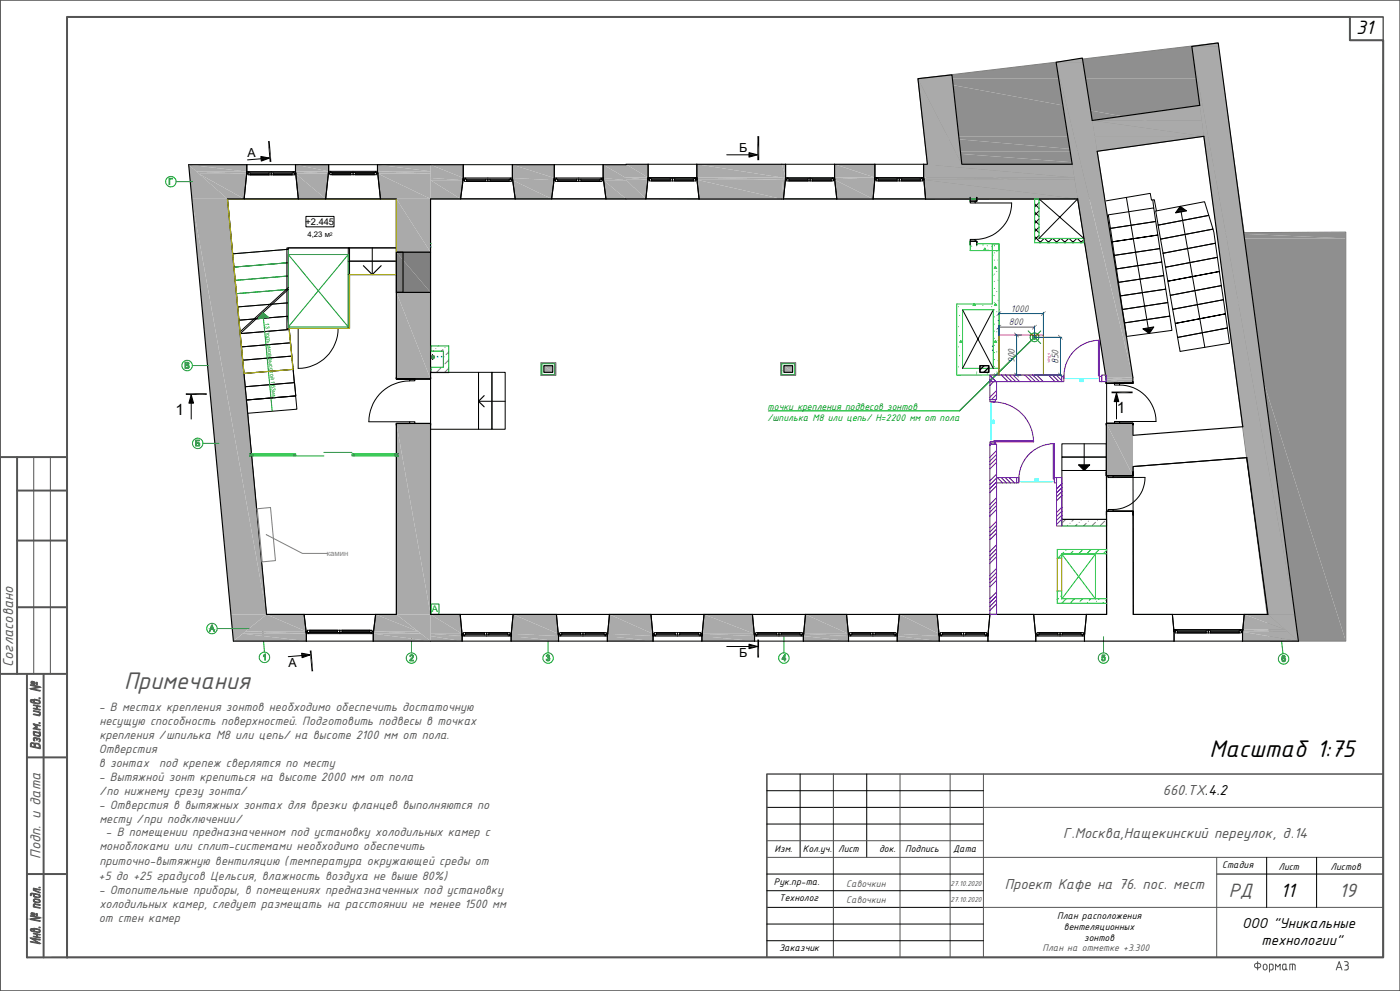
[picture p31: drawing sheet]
<svg xmlns="http://www.w3.org/2000/svg" width="420mm" height="297mm" viewBox="0 0 420 297" stroke-linecap="round" stroke-linejoin="round" font-family="sans-serif">
<defs><g id="words">
<text font-size="7.7" fill="#545454" x="37.3" y="206.5">Примечания</text>
<text font-size="7.7" x="362.9" y="226.8">Масштаб 1:75</text>
<g font-size="6.2">
<text x="406.9" y="10.1">31</text>
<text x="384.2" y="268.9">11</text>
</g>
<g font-size="6.2" fill="#545454">
<text x="368.6" y="268.9">РД</text>
<text x="401.7" y="268.9">19</text>
</g>
<g font-size="4.7">
<text x="52.7" y="124.3">1</text>
<text x="335" y="123.8">1</text>
<text x="372.7" y="278.3">ООО &quot;Уникальные</text>
<text x="378.5" y="283.3">технологии&quot;</text>
</g>
<g font-size="4.7" fill="#545454">
<text x="4" y="200" transform="rotate(-90 4 200)">Согласовано</text>
<text x="348.8" y="238.1">660.ТХ.4.2</text>
<text x="318.9" y="251.1">Г.Москва,Нащекинский переулок, д.14</text>
<text x="12.1" y="257.3" transform="rotate(-90 12.1 257.3)">Подп. и дата</text>
<text x="301.5" y="266.4">Проект Кафе на 76. пос. мест</text>
</g>
<g font-size="3.9" fill="#545454">
<text x="29.6" y="213.2">- В местах крепления зонтов необходимо обеспечить достаточную</text>
<text x="29.8" y="217.4">несущую способность поверхностей. Подготовить подвесы в точках</text>
<text x="29.8" y="221.6">крепления /шпилька M8 или цепь/ на высоте 2100 мм от пола.</text>
<text x="29.6" y="225.7">Отверстия</text>
<text x="29.7" y="229.9">в зонтах</text>
<text x="47.7" y="229.9">под крепеж сверлятся по месту</text>
<text x="29.6" y="234.1">- Вытяжной зонт крепиться на высоте 2000 мм от пола</text>
<text x="29.8" y="238.2">/по нижнему срезу зонта/</text>
<text x="29.6" y="242.4">- Отверстия в вытяжных зонтах для врезки фланцев выполняются по</text>
<text x="29.8" y="246.5">месту /при подключении/</text>
<text x="31.7" y="250.7">- В помещении предназначенном под установку холодильных камер с</text>
<text x="29.8" y="254.9">моноблоками или сплит-системами необходимо обеспечить</text>
<text x="29.6" y="263.7">+5 до +25 градусов Цельсия, влажность воздуха не выше 80%)</text>
<text x="29.8" y="259.3">приточно-вытяжную вентиляцию (температура окружающей среды от</text>
<text x="29.6" y="267.9">- Отопительные приборы, в помещениях предназначенных под установку</text>
<text x="29.8" y="272">холодильных камер, следует размещать на расстоянии не менее 1500 мм</text>
<text x="29.7" y="276.2">от стен камер</text>
</g>
<g font-size="3.7">
<text x="74.2" y="46.9">А</text>
<text x="221.8" y="45.5">Б</text>
<text x="221.8" y="196.9">Б</text>
<text x="86.6" y="199.9">А</text>
</g>
<g font-size="3.1" fill="#005cb8">
<text x="303.3" y="93.4">1000</text>
<text x="302.6" y="97.5">800</text>
<text x="304.4" y="108.9" transform="rotate(-90 304.4 108.9)">900</text>
<text x="317.6" y="109.1" transform="rotate(-90 317.6 109.1)">850</text>
</g>
<g font-size="3.1" fill="#009500">
<text x="230.3" y="122.8">точки крепления подвесов зонтов</text>
<text x="230.3" y="126.1">/шпилька М8 или цепь/ Н=2200 мм от пола</text>
</g>
<g font-size="3.1">
<text x="232.4" y="255.4">Изм.</text>
<text x="240.8" y="255.4">Кол.уч.</text>
<text x="251.5" y="255.4">Лист</text>
<text x="263.7" y="255.4">док.</text>
<text x="271.5" y="255.4">Подпись</text>
<text x="285.9" y="255.4">Дата</text>
<text x="366.6" y="260">Стадия</text>
<text x="383.5" y="260.8">Лист</text>
<text x="399.1" y="260.8">Листов</text>
<text x="232.2" y="265.1">Рук.пр-та.</text>
<text x="233.7" y="270.1">Технолог</text>
<text x="317.1" y="275.4">План расположения</text>
<text x="319.2" y="278.7">вентеляционных</text>
<text x="233.7" y="285.2">Заказчик</text>
<text x="325.3" y="282.1">зонтов</text>
</g>
<g font-size="3.1" fill="#545454">
<text x="253.9" y="265.7">Савочкин</text>
<text x="253.9" y="270.7">Савочкин</text>
<text x="312.7" y="284.9">План на отметке +3.300</text>
</g>
<text font-size="2.8" x="91.7" y="67.3">+2.445</text>
<text font-size="2.8" fill="#029e21" x="129.6" y="183.5">А</text>
<text font-size="2.3" x="92.2" y="71">4,23 м</text>
<text font-size="2.3" fill="#808080" x="98" y="166.7">камин</text>
<g font-size="2.3" fill="#545454">
<text x="285.2" y="265.5">27.10.2020</text>
<text x="285.2" y="270.5">27.10.2020</text>
</g>
<text font-size="1.7" fill="#029e21" x="79.6" y="96.8" transform="rotate(85 79.6 96.8)">13 подъемов высотой 163мм</text>
<text font-size="1.5" x="99" y="70.7">2</text>
<text font-size="1" fill="#f00" x="315.1" y="108.9" transform="rotate(-90 315.1 108.9)">VP10_9</text>
</g></defs>
<g fill="#8f8f8f">
<path d="M275.4 23.6l89.9-10.7 1.5 10.7z"/>
<path d="M275.4 23.6l93.8 17.3h-91.9z"/>
<path d="M275.4 23.6h91.4l2.4 17.3z"/>
<path d="M361.1 40.9l8.7 4.4h-8z"/>
<path d="M361.1 40.9h8.1l.6 4.4z"/>
<path d="M277.3 40.9l51.8 4.4h-51.3z"/>
<path d="M277.3 40.9h83.8l-32 4.4z"/>
<path d="M277.8 45.3l51.9 3.9h-51.5z"/>
<path d="M277.8 45.3h51.3l.6 3.9z"/>
</g>
<path d="M277.7 59.6h45.6" fill="none" stroke="#8f8f8f" stroke-width=".3"/>
<g fill="#8f8f8f">
<path d="M278.2 49.2l53.2 10.4h-53.7z"/>
<path d="M278.2 49.2h51.5l1.7 10.4z"/>
</g>
<path d="M323.3 59.6h8.1M373.2 69.6h30.5" fill="none" stroke="#8f8f8f" stroke-width=".3"/>
<g fill="#8f8f8f">
<path d="M361.8 45.3l11.4 24.3h-8.1z"/>
<path d="M361.8 45.3h8l3.4 24.3z"/>
</g>
<path d="M365.1 69.6h8.1" fill="none" stroke="#8f8f8f" stroke-width=".3"/>
<g fill="#8f8f8f">
<path d="M365.2 69.7l38.5 1.8h-38.3z"/>
<path d="M365.2 69.7h38.5v1.8z"/>
<path d="M365.4 71.5l38.3 120.7h-22.5z"/>
<path d="M365.4 71.5h38.3v120.7z"/>
</g>
<path d="M275.4 23.6l89.9-10.7 7.9 56.8 30.5-.1v122.6h-22.5l-15.8-120.7-4.3-30.6-32 4.4 2.3 14.3h-53.7l.5-10.4z" fill="none" stroke="#808080" stroke-width=".3"/>
<path d="M68.2 59.6h50.7v14.7h-32.4v.4l-16.7 1.4zM129.2 59.6h194.1l8.7 53.4v71.1h-202.8zM104.5 74.3h14.4v4h-14.4zM104.5 78.3h14.4v4h-14.4zM71.3 92l15.2-1.2v4l-14.8 1.2zM71.7 96l14.6-1.2 .4 4-14.6 1.2 .3 4 14.8-1.3 .3 4-14.7 1.2 .4 4 14.7-1.2-.4-4-14.7 1.2-.4-3.9 14.8-1.3-.4-3.9-14.7 1.2zM86.7 98.4h17.8v-16.1h14.4v31.3h10.3v13.3h-10.3v57.2h-39l-6-64.2 14.8-1.2zM73.2 111.9l.4 4 14.7-1.2 .4 4-14.8 1.2-.3-4 14.7-1.2-.4-4zM73.9 119.9l14.8-1.2 .4 3.9-14.8 1.3zM339.9 139.8l34.1-2.6 6.4 46.9h-40.4z" fill="none" stroke="#000" stroke-width=".3"/>
<path d="M69.8 76.1l16.7-1.4v4l-16.3 1.4 16.3-1.4v4l-15.9 1.3zM70.6 84l15.9-1.3v4l-15.5 1.3 15.5-1.3v4.1l-15.2 1.2z" fill="none" stroke="#029e21" stroke-width=".3"/>
<g fill="#aaa">
<path d="M118.9 59.6l10.3 16h-10.3z"/>
<path d="M118.9 59.6h10.3v16z"/>
<path d="M118.9 87.6l10.3 26h-10.3z"/>
<path d="M118.9 87.6h10.3v26z"/>
<path d="M118.9 184.1h10.3v8.1z"/>
<path d="M118.9 126.9l10.3 57.2h-10.3z"/>
<path d="M118.9 126.9h10.3v57.2z"/>
</g>
<path d="M118.9 59.6v16M129.2 59.6v16M118.9 87.6v26h4h-4v-.5M129.2 87.6v26M129.2 113.1v.5h-6.3M118.9 127.4v-.5h4h-4v57.2M122.9 126.9h6.3v.5M129.2 126.9v57.2" fill="none" stroke="#000" stroke-width=".34"/>
<path d="M118.9 75.6h10.3M118.9 87.6h10.3M118.9 113.6h5.6zM118.9 113.6v-.5v.5h4M122.9 113.6h1.6v.5h-1.6zM122.9 114.2a12.2 12.2 0 0 0-12.2 12.2h12.2M124.5 113.6h4.7v-.5v.5zM118.9 126.9h5.6zM118.9 126.9v.5v-.5h4M122.9 126.4h1.6v.5h-1.6zM124.5 126.9h4.7v.5v-.5z" fill="none" stroke="#000" stroke-width=".3"/>
<g fill="#aaa">
<path d="M316.8 18.7l7.9-1.3 .2 1.3z"/>
<path d="M331.8 113.1h8.1l-8 .6z"/>
<path d="M316.8 18.7l23.1 94.4h-8.1z"/>
<path d="M316.8 18.7h8.1l15 94.4z"/>
</g>
<path d="M327.7 36.1l-3-18.7-7.9 1.3 4.8 30.5M323.3 59.6l8.6 54.1M329.1 45.3l10.8 67.8" fill="none" stroke="#000" stroke-width=".34"/>
<g fill="#aaa">
<path d="M56.6 49.4l11.6 10.2h-10.7z"/>
<path d="M69.3 184.1h10.7l-10 8.1z"/>
<path d="M57.5 59.6l22.5 124.5h-10.7z"/>
<path d="M57.5 59.6h10.7l11.8 124.5z"/>
</g>
<path d="M56.6 49.4l13.4 142.8M68.2 59.6l11.8 124.5" fill="none" stroke="#000" stroke-width=".34"/>
<path d="M319.7 155.7l-.9 .8M320.3 157.4l-.1 .2M321 156.8h.1M322.2 155.7l-.6 .5M323.1 157.1l-.5 .5M323.7 156.5h.1M324.6 155.7l-.3 .2M325.8 156.8l-.8 .8M326.5 156.2h.1M328.6 156.5l-1.1 1.1M329.2 155.9h.1M331.4 156.2l-1.5 1.4" fill="none" stroke="#808080" stroke-width=".3"/>
<path d="M318.6 155.7h13.4v1.9h-13.4z" fill="none" stroke="#029e21" stroke-width=".3"/>
<g fill="#aaa">
<path d="M357.5 13.9l8-1 .1 1z"/>
<path d="M380.4 184.1h8.1l1 8.1z"/>
<path d="M357.5 13.9l31 170.2h-8.1z"/>
<path d="M357.5 13.9h8.1l22.9 170.2z"/>
</g>
<path d="M359.9 31.6l-2.4-17.7 8-1 24 179.3M361.1 40.9l11.7 87M374.1 137.2l6.3 46.9" fill="none" stroke="#000" stroke-width=".34"/>
<g fill="#aaa">
<path d="M327.7 36.1l32.2-4.5 .6 4.5z"/>
<path d="M328.4 40.9h32.7l-32 4.4z"/>
<path d="M327.7 36.1l33.4 4.8h-32.7z"/>
<path d="M327.7 36.1h32.8l.6 4.8z"/>
</g>
<path d="M359.9 31.6l-32.2 4.5M361.1 40.9l-32 4.4M372.8 127.9l-32.9 2.6M374.1 137.2l-34.2 2.6" fill="none" stroke="#000" stroke-width=".34"/>
<g fill="#aaa">
<path d="M163.2 109.6l2.6 2h-2.6z"/>
<path d="M163.2 109.6h2.6v2z"/>
</g>
<path d="M163.2 109.6h2.6v2h-2.6zM74.9 136h.5v.7h-.5M119.4 136h-.5v.7h.5" fill="none" stroke="#000" stroke-width=".34"/>
<g fill="none" stroke="#808080" stroke-width=".3">
<path d="M129.5 110.6l-.2 .2M130.1 105.1l-.2 .1M130.7 104.5h.1M131.5 103.7l-.1 .1M132.2 110.3l-1.3 1.4M132.9 104.8l-.5 .4M133.2 106.9h.1M133.5 104.1h.1M134.6 105.5l-.8 .8M134.6 110.4l-1.3 1.3M134.6 107.9l-1.1 1.2M164.6 112.2l-.2 .3"/>
<path d="M165.7 108.8h.1M166.7 110.2l-.3 .2M234.3 108.8h.1M234.5 110.9l-.2 .3M235.5 112.4v.1M238.2 112.2l-.3 .3M238.5 109.3l-.1 .2"/>
</g>
<g fill="none" stroke="#029e21" stroke-width=".3">
<path d="M129.3 103.7h5.3v8h-5.3v-1.6h3.7v-4.9h-3.7zM162.3 108.8h4.4v3.7h-4.4zM162.6 109h3.8v3.2h-3.8zM234.3 108.8h4.4v3.7h-4.4zM234.5 109h3.9v3.2h-3.9zM74.9 136h.5zM75.4 136h.5v.7h-.5zM75.4 136v.7h-.5h.5zM75.9 136h12.3v.7h-12.3zM88.2 136h.5v.7h-.5zM88.7 136.7h8.5M97.2 135.6h8.4"/>
<path d="M105.6 136h.5v.7h-.5zM106.1 136h12.3v.7h-12.3zM118.4 136h.5v.7h-.5zM118.9 136v.7h.5h-.5zM118.9 136h.5z"/>
</g>
<path d="M275.4 23.6l10.2-1.2 .1 1.2z" fill="#aaa"/>
<path d="M278.2 49.2h10.3" fill="none" stroke="#aaa" stroke-width=".3"/>
<g fill="#aaa">
<path d="M275.4 23.6l13.1 25.6h-10.3z"/>
<path d="M275.4 23.6h10.3l2.8 25.6z"/>
</g>
<path d="M278.2 49.2l-2.8-25.6 10.2-1.2 2.9 26.8M109 79.6l2.7 2.7 2.6-2.7M354 61.8l1.9 1.4-3.2 .6zM342.9 98.6l3.2-.6-1.3 1.9zM145.2 118.6l-1.6 1.7 1.6 1.6M323.6 139.3h3.3l-1.7 1.7z" fill="none" stroke="#000" stroke-width=".34"/>
<path d="M86.5 76.3l18 21.7M104.5 76.3l-18 21.7v-21.7h18v21.7h-18M78.9 93.7l1.8 1.5-3.3 .3zM79 95.4l2.7 27.9" fill="none" stroke="#029e21" stroke-width=".3"/>
<path d="M337.9 59.2l6.6 39.1M111.7 74.3v8M354.3 63.5l7.1 40.6M86.5 86.7l-14.4 13.3M86.5 86.2l-14.4 13.2M89.5 98.4v12M143.6 120.3h8M325.2 133v6.3" fill="none" stroke="#000" stroke-width=".3"/>
<path d="M353.1 63.2h2.8l-3.2 .6zM354 61.8l1.9 1.4h-2.8zM342.9 98.6h2.8l-.9 1.3zM342.9 98.6l3.2-.6-.4 .6zM323.6 139.3h3.3l-1.7 1.7z" fill="#000"/>
<path d="M162.3 108.8h4.4v3.7h-4.4zM234.3 108.8h4.4v3.7h-4.4z" fill="none" stroke="#808080" stroke-width=".3"/>
<path d="M78.9 93.7l1.8 1.5h-3.1z" fill="#029e21"/>
<path d="M77.4 95.4h3.3" fill="none" stroke="#029e21" stroke-width=".34"/>
<g fill="none" stroke="#029e21" stroke-width=".3">
<path d="M52.8 54.4h4.9M57.7 109.6h4.8M60.9 132.9h4.8M76 136.4h12.2M106.1 136.4h12.2M65.2 188.4h16M78.7 188l.6 7.4M123.4 190.8v4.9M129.3 181h2.4v3.1h-2.4zM164.4 190.8v4.9M235.2 190.8v4.9M331 190.8v4.9"/>
<path d="M384.3 191.1l.6 4.8"/>
<circle cx="51.3" cy="54.4" r="1.56"/>
<circle cx="56.1" cy="109.6" r="1.56"/>
<circle cx="59.3" cy="132.9" r="1.56"/>
<circle cx="63.6" cy="188.4" r="1.56"/>
<circle cx="79.3" cy="197" r="1.56"/>
<circle cx="123.5" cy="197.2" r="1.56"/>
<circle cx="164.4" cy="197.2" r="1.56"/>
<circle cx="235.2" cy="197.2" r="1.56"/>
<circle cx="331.1" cy="197.2" r="1.56"/>
<circle cx="385.1" cy="197.5" r="1.56"/>
</g>
<g fill="none" stroke="#000" stroke-width=".3">
<path d="M345.8 59.9l.3 2.4M86.1 74.3h18.8v24.1h-18.8zM91.8 64.9h8.4v3.1h-8.4zM331.8 60.2l13.3-2.2 .3 2 .9-.1 .6 3.3M332.5 64.4l13.6-2.1 .6 4.1-13.6 2.1zM333.1 68.5l13.6-2.1 .6 4-13.6 2.1 13.6-2.1 .6 4.1-13.6 2zM334.3 76.5l13.6-2 .6 4-13.6 2.1zM346.7 63.2l.7 4.3 15.2-2.9 1.3 4.1-15.8 3 .8 4.2 15.7-3 .6 4.2-15.6 3-.7-4.2 15.7-3-.4-3.3-.3-.9-15.8 3-.7-4.2 15.2-2.9-1.2-4.1zM101.4 98.4a12 12 0 0 1-11.9 12M334.9 80.6l13.6-2.1 .6 4.1-13.6 2zM335.5 84.6l.6 4.1 13.6-2 .7 4-13.7 2.1 .7 4 13.5-2.1 .7 4.3-13.7 1.8-.5-4 13.5-2.1-.5-4-13.7 2.1-.6-4.1 13.6-2-.6-4.1zM349.6 80.1l15.6-3 .6 4.3-15.4 2.9 15.4-2.9 .6 4.2-15.3 2.9 .7 4.2 15.2-2.9-.6-4.2-15.3 2.9z"/>
<path d="M351.8 92.7l15.2-2.9 .6 4.3-15 2.8 15-2.8 .6 4.2-14.9 2.8zM129.2 111.6h14.4v17.1h-14.4zM143.6 111.6h4v17.1h-4zM147.6 111.6h4v17.1h-4zM353.3 101.1l14.9-2.8 .7 4.6-14.9 2.4z"/>
</g>
<path d="M131.2 106.8l.2 .3zM132.5 106.8l.1 .3z" fill="none" stroke="#00b8b8" stroke-width=".3"/>
<g fill="#029e21" stroke="#029e21" stroke-width=".3">
<path d="M330.5 197.6l.9 .4-.6 .1z" fill-rule="evenodd"/>
<path d="M331 197.1h.5l-.1 .8h-.4l.3-.3v-.4z" fill-rule="evenodd"/>
<path d="M330.8 197h.6z" fill-rule="evenodd"/>
<path d="M330.7 196.3h.8v.2h-.7v.5h.6l-.9 .2z" fill-rule="evenodd"/>
<path d="M123.5 196.4h.4l.1 .5-.8 1h.8v.2h-1.1l.8-1a.35 .35 0 0 0 .1-.4 .35 .35 0 0 0-.3-.3z" fill-rule="evenodd"/>
<path d="M123.1 196.4l.3-.1 .5 .1-.6 .1-.2 .3h-.1z" fill-rule="evenodd"/>
<path d="M79 196.5l.5-.1-.5 .3z" fill-rule="evenodd"/>
<path d="M79.5 196l.1 1.8h-.1v-1.4h-.3z" fill-rule="evenodd"/>
<path d="M385.1 197.3l.5 .2-.2 .7h-.3l.3-.4z" fill-rule="evenodd"/>
<path d="M384.8 197.3l.4-.2 .2 .2z" fill-rule="evenodd"/>
<path d="M384.7 196.7h.4l-.2 .1-.2 .6h.2l-.1 .6 .6 .2-.2 .1-.6-.3z" fill-rule="evenodd"/>
<path d="M384.8 196.6l.5-.1 .3 .4-.9-.2z" fill-rule="evenodd"/>
<path d="M63.5 187.4h.2l-.4 1 .6 .2h-.7l-.2 .6h-.2z" fill-rule="evenodd"/>
<path d="M63.7 187.4l.6 1.8h-.2l-.2-.6-.6-.2h.5l-.3-.8z" fill-rule="evenodd"/>
<path d="M50.7 53.4h1.1v.2h-.9v1.6h-.2z" fill-rule="evenodd"/>
<path d="M59.2 132.9l.6-.1 .1 .6-1 .1 .8-.2-.1-.4z" fill-rule="evenodd"/>
<path d="M58.7 131.9h1.1v.2h-.9v.6l.9 .1-.9 .1v.6h.9l-.1 .1-1 .1z" fill-rule="evenodd"/>
<path d="M56.1 109.6h.6l-.1 .6h-.9l.8-.1v-.4z" fill-rule="evenodd"/>
<path d="M56 108.8h.6l-.1 .6-.8-.1h.7v-.4z" fill-rule="evenodd"/>
<path d="M55.5 108.6h.8l.3 .2h-.9v.5l.9 .2-.9 .1v.6l.9 .1-1.1 .1z" fill-rule="evenodd"/>
<path d="M163.9 197.6l.5 .3h-.4z" fill-rule="evenodd"/>
<path d="M164.4 197.2h.4l.1 .5-.7 .4-.2-.2 .7-.2v-.4z" fill-rule="evenodd"/>
<path d="M164.3 197l.5 .2h-.5z" fill-rule="evenodd"/>
<path d="M164 196.4h.4l-.3 .4-.2-.1z" fill-rule="evenodd"/>
<path d="M164.1 196.3l.7 .1v.6h-.4a.3 .3 0 0 0 .3-.3 .3 .3 0 0 0-.3-.3z" fill-rule="evenodd"/>
<path d="M235.3 196.3h.2l-.7 1.1h.9l-.2 .7h-.2v-.5h-.7z" fill-rule="evenodd"/>
<path d="M235.5 196.3v1.1h-.7h.5z" fill-rule="evenodd"/>
</g>
<g fill="#aaa">
<path d="M235.2 109.6l2.6 2h-2.6z"/>
<path d="M235.2 109.6h2.6v2z"/>
</g>
<path d="M235.2 109.6h2.6v2h-2.6z" fill="none" stroke="#000" stroke-width=".34"/>
<g fill="#808080">
<path d="M118.9 75.6l10.3 12h-10.3z"/>
<path d="M118.9 75.6h10.3v12z"/>
</g>
<path d="M118.9 75.6h10.3v12h-10.3z" fill="none" stroke="#000" stroke-width=".34"/>
<g fill="#014f10">
<path d="M129.7 106.4h.3z"/>
<path d="M129.6 106.4h.4z"/>
<path d="M129.5 106.5h.7z"/>
<path d="M129.6 106.4l.6 .1z"/>
<path d="M129.4 106.5h.9z"/>
<path d="M129.5 106.5h.8z"/>
<path d="M129.3 106.6h1z"/>
<path d="M129.4 106.5l.9 .1z"/>
<path d="M129.3 106.6l1.1 .1h-1.2z"/>
<path d="M129.3 106.6l1.1 .1z"/>
<path d="M129.2 106.7l1.3 .1z"/>
<path d="M129.2 106.8l1.3 .1z"/>
<path d="M129.2 106.9l1.3 .2z"/>
<path d="M129.2 107.1l1.3 .1z"/>
<path d="M129.2 107.1h1.3z"/>
<path d="M129.2 107.2l1.3 .1z"/>
<path d="M129.2 107.3l1.2 .1z"/>
<path d="M129.2 107.3h1.3z"/>
<path d="M129.3 107.4l1 .1z"/>
<path d="M129.3 107.4h1.1z"/>
<path d="M129.4 107.5l.8 .1z"/>
<path d="M129.4 107.5h.9z"/>
<path d="M129.5 107.6l.6 .1z"/>
<path d="M129.5 107.6h.7z"/>
<path d="M129.7 107.7h.3z"/>
<path d="M129.6 107.7h.4z"/>
<path d="M129.6 107.7h.5z"/>
</g>
<path d="M68.2 59.6h50.7v22.7h-14v16.1h-18.2l1.2 12.3-14.7 1.2z" fill="none" stroke="#b8b800" stroke-width=".34"/>
<g fill="#000">
<path d="M80.4 42.3l1 6.2h-.5zM80.4 42.3h.5l.5 6.2zM80.4 42.3l.5-.1zM80.9 48.5h.5zM227.2 40.8l.6 7.2h-.6zM227.2 40.8h.6v7.2zM55.8 117.9l6.2 .5h-6.2zM55.8 117.9h6.2v.5zM333.5 117.3l6.3 .6h-6.3zM333.5 117.3h6.3v.6zM92.9 195l1 6.2h-.4zM92.9 195h.5l.5 6.2z"/>
<path d="M92.9 195l.5-.1zM227.2 191.7l.5 5.4h-.5zM227.2 191.7h.5v5.4zM93.5 201.2h.4z"/>
</g>
<path d="M318.6 137h13.3v4h-13.3zM318.6 133h13.3v4h-13.3zM318.6 141h13.3v14.7h-13.3z" fill="none" stroke="#000" stroke-width=".3"/>
<g fill="#aaa">
<path d="M73.7 189.2l6.3-5.1 11.8 5.1z"/>
<path d="M80 184.1h11.2l.6 5.1z"/>
<path d="M72.9 189.9l.8-.7 18.2 .7z"/>
<path d="M73.7 189.2h18.1l.1 .7z"/>
<path d="M70 192.2l2.9-2.3 19 2.3z"/>
<path d="M72.9 189.9h19v2.3z"/>
<path d="M112.7 184.1l12.7 5.1h-13.3z"/>
<path d="M112.7 184.1h6.2l6.5 5.1z"/>
<path d="M112.1 189.2l14.2 .7h-14.3z"/>
<path d="M112.1 189.2h13.3l.9 .7z"/>
<path d="M112 189.9l17.2 2.3h-17.2z"/>
<path d="M112 189.9h14.3l2.9 2.3z"/>
</g>
<path d="M80 184.1h11.2l.7 5.8v2.3h-21.9M118.9 184.1h-6.2l-.7 5.8v2.3h17.2" fill="none" stroke="#000" stroke-width=".34"/>
<g fill="none" stroke="#000" stroke-width=".3">
<path d="M91.9 189.2h.3v.4h.4v.3h-.7M91.9 189.2l-.7-5.1h21.5l-.6 5.1h-.5v.4h-.3v.3h.7M91.9 189.9l-.1-.7 .1 3h20.1l.1-3-.1 .7M91.9 189.2v.7M92.2 188.9h9.1h-8.4v.7h-.7zM92.6 189.9h18.7M92.9 189.2h8.4M92.9 189.6h8.4M101.3 188.9h.6v.7h-.6zM101.9 188.9h9.1h-8.4v.7h-.7zM102.6 189.2h8.4M102.6 189.6h8.4"/>
<path d="M111 188.9h.6v.7h-.6zM112 189.2v.7"/>
</g>
<g fill="#aaa">
<path d="M56.6 49.4l17.4 2h-15.1z"/>
<path d="M56.6 49.4h17.4v2z"/>
<path d="M58.9 51.4l15.1 .7h-14.3z"/>
<path d="M58.9 51.4h15.1v.7z"/>
<path d="M59.7 52.1l13.5 7.5h-5z"/>
<path d="M59.7 52.1h14.3l-.8 7.5z"/>
</g>
<path d="M88.6 49.4h10" fill="none" stroke="#aaa" stroke-width=".3"/>
<g fill="#aaa">
<path d="M88.6 49.4l10 2h-10z"/>
<path d="M88.6 49.4h10v2z"/>
</g>
<path d="M88.6 51.4h10" fill="none" stroke="#aaa" stroke-width=".3"/>
<g fill="#aaa">
<path d="M88.6 51.4l9.9 .6h-9.8z"/>
<path d="M88.6 51.4h10l-.1 .6z"/>
</g>
<path d="M88.7 52.1h9.8" fill="none" stroke="#aaa" stroke-width=".3"/>
<g fill="#aaa">
<path d="M88.7 52.1l9 7.5h-8.2z"/>
<path d="M88.7 52.1h9.8l-.8 7.5z"/>
</g>
<path d="M113.2 49.4h16" fill="none" stroke="#aaa" stroke-width=".3"/>
<g fill="#aaa">
<path d="M113.2 49.4l16 2h-16z"/>
<path d="M113.2 49.4h16v2z"/>
<path d="M113.2 51.4l16 .6h-15.9z"/>
<path d="M113.2 51.4h16v.6z"/>
<path d="M113.3 52l15.9 7.6h-15.1z"/>
<path d="M113.3 52h15.9v7.6z"/>
</g>
<path d="M56.6 49.4h17.4v2.7l-.8 7.5h-5M88.6 49.4h10v2l-.9 8.2h-8.2l-.9-8.2zM129.2 49.4h-16v2l.9 8.2h4.8" fill="none" stroke="#000" stroke-width=".34"/>
<g fill="none" stroke="#000" stroke-width=".3">
<path d="M74 52.1l-.8 7.5h16.3l-.9-7.5M74 51.4h.7v.4h-.3v.3h-.4M74 51.4v.7v-2.7h14.6l.1 2.7-.1-.7M74 51.4v.7M74.4 51.8h.7v.6h-.7zM74.7 51.4h13.3M75.1 52.4h5.6v-.6h.7v.6zM75.1 52.1h5.6M75.1 51.8h5.6M81.4 51.8h.6v.6h-.6zM82 52.4h5.6v-.6h.7v.6zM82 52.1h5.6"/>
<path d="M82 51.8h5.6M88.6 51.4h-.6v.4h.3v.3h.3M88.6 51.4v.7M98.6 51.4h.7v.3h-.4v.3h-.4l-.8 7.6h16.4l-.9-7.6M98.6 51.4l-.1 .6 .1-2.6h14.6l.1 2.6-.1-.6M98.6 51.4v.6M98.9 51.7h.7v.7h-.7zM99.3 51.4h13.3M99.6 52.4h5.6v-.7h.7v.7zM99.6 52h5.6M99.6 51.7h5.6M105.9 51.7h.7v.7h-.7z"/>
<path d="M106.6 52.4h5.7v-.7h.6v.7zM106.6 52h5.7M106.6 51.7h5.7M113.2 51.4h-.6l.3 .6h.3M113.2 51.4v.6"/>
</g>
<g fill="#aaa">
<path d="M129.2 49.4l9.8 3.9h-9.8z"/>
<path d="M129.2 49.4h9.8v3.9z"/>
<path d="M129.2 53.3l9.7 .7h-9.7z"/>
<path d="M129.2 53.3h9.8l-.1 .7z"/>
<path d="M129.2 54l9 5.6h-9z"/>
<path d="M129.2 54h9.7l-.7 5.6z"/>
<path d="M153.7 49.4l12.6 3.9h-12.6z"/>
<path d="M153.7 49.4h12.6v3.9z"/>
<path d="M153.7 53.3l12.5 .7h-12.4z"/>
<path d="M153.7 53.3h12.6l-.1 .7z"/>
</g>
<path d="M153.8 54h12.4" fill="none" stroke="#aaa" stroke-width=".3"/>
<g fill="#aaa">
<path d="M153.8 54l11.7 5.6h-10.9z"/>
<path d="M153.8 54h12.4l-.7 5.6z"/>
<path d="M180.9 49.4l6.9 3.9h-6.9z"/>
<path d="M180.9 49.4h6.9v3.9z"/>
<path d="M180.9 53.3l6.9 .7h-6.7z"/>
<path d="M180.9 53.3h6.9v.7z"/>
<path d="M181.1 54l6.7 5.6h-6z"/>
<path d="M181.1 54h6.7v5.6z"/>
</g>
<path d="M129.2 49.4h9.8v3.9l-.8 6.3h-9M153.7 49.4h12.6v3.9l-.8 6.3h-10.9l-.9-6.3zM187.8 49.4h-6.9v3.9l.9 6.3h6" fill="none" stroke="#000" stroke-width=".34"/>
<g fill="none" stroke="#000" stroke-width=".3">
<path d="M139 53.3h.7v.4h-.4v.3h-.4l-.7 5.6h16.4l-.9-5.6M139 53.3l-.1 .7 .1-4.6h14.7l.1 4.6-.1-.7M139 53.3v.7M139.3 53.7h.7v.7h-.7zM139.7 53.3h13.4M140 54.4h5.7v-.7h.6v.7zM140 54h5.7M140 53.7h5.7M146.3 53.7h.7v.7h-.7zM147 54.4h5.7v-.7h.7v.7zM147 54h5.7M147 53.7h5.7"/>
<path d="M153.7 53.3h-.6l.3 .7h.3M153.7 53.3v.7M166.3 53.3h.7v.4h-.4v.3h-.3M166.3 53.3l-.1 .7 .1-4.6h14.6l.2 4.6-.2-.7M166.3 53.3v.7M166.6 53.7h.7v.7h5.7h-6.4zM167 53.3h13.3M167.3 54h5.7M167.3 53.7h5.7M173 53.7h.6v.7h-.6zM173.6 53.7h.7v.7h5.7h-6.4zM174.3 54h5.7"/>
<path d="M174.3 53.7h5.7M180 53.7h.6v.7h-.6zM180.9 53.3h-.6v.4h.3v.3h.5l.7 5.6h-16.3l.8-5.6M180.9 53.3v.7"/>
</g>
<g fill="#aaa">
<path d="M129.2 184.1l9.4 5.8h-9.4z"/>
<path d="M129.2 184.1h8.8l.6 5.8z"/>
<path d="M129.2 189.9l9.4 .7h-9.4z"/>
<path d="M129.2 189.9h9.4v.7z"/>
<path d="M129.2 190.6l9.4 1.6h-9.4z"/>
<path d="M129.2 190.6h9.4v1.6z"/>
<path d="M153.9 184.1l13.6 5.8h-14.1z"/>
<path d="M153.9 184.1h13l.6 5.8z"/>
</g>
<path d="M153.4 189.9h14.1" fill="none" stroke="#aaa" stroke-width=".3"/>
<g fill="#aaa">
<path d="M153.4 189.9l14.2 .7h-14.3z"/>
<path d="M153.4 189.9h14.1l.1 .7z"/>
</g>
<path d="M153.3 190.6h14.3" fill="none" stroke="#aaa" stroke-width=".3"/>
<g fill="#aaa">
<path d="M153.3 190.6l14.3 1.6h-14.3z"/>
<path d="M153.3 190.6h14.3v1.6z"/>
</g>
<path d="M182.8 184.1h12.5" fill="none" stroke="#aaa" stroke-width=".3"/>
<g fill="#aaa">
<path d="M182.8 184.1l13 5.8h-13.5z"/>
<path d="M182.8 184.1h12.5l.5 5.8z"/>
</g>
<path d="M182.3 189.9h13.5" fill="none" stroke="#aaa" stroke-width=".3"/>
<g fill="#aaa">
<path d="M182.3 189.9l13.6 .7h-13.7z"/>
<path d="M182.3 189.9h13.5l.1 .7z"/>
</g>
<path d="M182.2 190.6h13.7" fill="none" stroke="#aaa" stroke-width=".3"/>
<g fill="#aaa">
<path d="M182.2 190.6l13.7 1.6h-13.7z"/>
<path d="M182.2 190.6h13.7v1.6z"/>
<path d="M211.2 184.1l15.1 5.8h-15.6z"/>
<path d="M211.2 184.1h14.5l.6 5.8z"/>
<path d="M210.7 189.9l15.7 .7h-15.8z"/>
<path d="M210.7 189.9h15.6l.1 .7z"/>
</g>
<path d="M210.6 190.6h15.8" fill="none" stroke="#aaa" stroke-width=".3"/>
<g fill="#aaa">
<path d="M210.6 190.6l15.8 1.6h-15.8z"/>
<path d="M210.6 190.6h15.8v1.6z"/>
<path d="M241.6 184.1l12.9 5.8h-13.4z"/>
<path d="M241.6 184.1h12.4l.5 5.8z"/>
<path d="M241.1 189.9l13.5 .7h-13.6z"/>
<path d="M241.1 189.9h13.4l.1 .7z"/>
<path d="M241 190.6l13.6 1.6h-13.6z"/>
<path d="M241 190.6h13.6v1.6z"/>
</g>
<path d="M269.8 184.1h11.3" fill="none" stroke="#aaa" stroke-width=".3"/>
<g fill="#aaa">
<path d="M269.8 184.1l11.9 5.8h-12.5z"/>
<path d="M269.8 184.1h11.3l.6 5.8z"/>
</g>
<path d="M269.2 189.9h12.5" fill="none" stroke="#aaa" stroke-width=".3"/>
<g fill="#aaa">
<path d="M269.2 189.9l12.6 .7h-12.6z"/>
<path d="M269.2 189.9h12.5l.1 .7z"/>
<path d="M269.2 190.6l12.6 1.6h-12.6z"/>
<path d="M269.2 190.6h12.6v1.6z"/>
<path d="M373.3 184.1l12.3 4.6h-12.8z"/>
<path d="M373.3 184.1h7.1l5.2 4.6z"/>
<path d="M372.8 188.7l13.5 .7h-13.6z"/>
<path d="M372.8 188.7h12.8l.7 .7z"/>
<path d="M372.7 189.4l16.8 2.8h-16.8z"/>
<path d="M372.7 189.4h13.6l3.2 2.8z"/>
</g>
<path d="M129.2 184.1h8.8l.6 6.5v1.6h-9.4M153.9 184.1h13l.7 8.1h-14.3zM182.8 184.1h12.5l.6 8.1h-13.7zM211.2 184.1h14.5l.7 8.1h-15.8zM241.6 184.1h12.4l.6 8.1h-13.6zM269.8 184.1h11.3l.7 8.1h-12.6zM297 184.1h13.1l.6 8.1h-14.3zM332 184.1h-6.1l-.6 8.1h26.9v-2.8l-.5-5.3h-11.7M380.4 184.1h-7.1l-.6 5.3v2.8h16.8" fill="none" stroke="#000" stroke-width=".34"/>
<g fill="none" stroke="#000" stroke-width=".3">
<path d="M138.6 190.6v-.7v2.3h14.7l.1-2.3-.1 .7M138.6 189.9v.7M139 189.6h.7v.7h-.7zM139.3 190.6h13.4M139.7 189.6h6.3v.7h-.7v-.7zM139.7 189.9h5.6M139.7 190.3h5.6M146 189.6h.6v.7h-.6zM146.6 189.6h6.4v.7h-.7v-.7zM146.6 189.9h5.7M146.6 190.3h5.7M153.3 189.9h-.3v.4h-.3v.3h.6"/>
<path d="M153.3 189.9l.6-5.8h-15.9l.6 5.8h.4v.4h.3v.3h-.7M153.3 189.9v.7M167.6 190.6l-.1-.7 .1 2.3h14.6l.1-2.3-.1 .7M167.6 189.9v.7M167.9 189.6h.6v.7h-.6zM168.2 190.6h13.3M168.5 189.6h6.4v.7h-.7v-.7zM168.5 189.9h5.7M168.5 190.3h5.7M174.9 189.6h.7v.7h-.7zM175.6 189.6h6.3v.7h-.7v-.7zM175.6 189.9h5.6"/>
<path d="M175.6 190.3h5.6M182.2 189.9h-.3v.4h-.4v.3h.7M182.2 189.9l.6-5.8h-15.9l.6 5.8h.4v.4h.3v.3h-.6M182.2 189.9v.7M195.9 190.6l-.1-.7 .1 2.3h14.7l.1-2.3-.1 .7M195.9 189.9v.7M196.3 189.6h.6v.7h-.6zM196.6 190.6h13.3M196.9 189.6h6.3v.7h-.6v-.7zM196.9 189.9h5.7M196.9 190.3h5.7M203.2 189.6h.7v.7h-.7z"/>
<path d="M203.9 189.6h6.3v.7h-.6v-.7zM203.9 189.9h5.7M203.9 190.3h5.7M210.6 189.9h-.4v.4h-.3v.3h.7M210.6 189.9l.6-5.8h-15.9l.5 5.8h.5v.4h.3v.3h-.7M210.6 189.9v.7M226.4 190.6l-.1-.7 .1 2.3h14.6l.1-2.3-.1 .7M226.4 189.9v.7M226.7 189.6h.6v.7h-.6zM227 190.6h13.3M227.3 189.6h6.4v.7h-.7v-.7zM227.3 189.9h5.7"/>
<path d="M227.3 190.3h5.7M233.7 189.6h.7v.7h-.7zM234.4 189.6h6.3v.7h-.7v-.7zM234.4 189.9h5.6M234.4 190.3h5.6M241 189.9h-.3v.4h-.4v.3h.7M241 189.9l.6-5.8h-15.9l.6 5.8h.4v.4h.3v.3h-.6M241 189.9v.7M254.5 189.9l-.5-5.8h15.8l-.6 5.8h-.4v.4h-.3v.3h.7M254.5 189.9h.1M254.6 189.9h.3v.4h.3v.3h-.6M254.6 190.6l-.1-.7 .1 2.3h14.6v-2.3v.7"/>
<path d="M254.6 189.9v.7M254.9 189.6h6.3h-5.6v.7h-.7zM255.2 190.6h13.3M255.6 189.9h5.6M255.6 190.3h5.6M261.2 189.6h.7v.7h-.7zM261.9 189.6h6.3h-5.6v.7h-.7zM262.6 189.9h5.6M262.6 190.3h5.6M268.2 189.6h.6v.7h-.6zM269.2 189.9v.7M281.8 189.9h.3v.4h.3v.3h-.6"/>
<path d="M281.8 190.6l-.1-.7 .1 2.3h14.6v-2.3v.7M281.8 189.9l-.7-5.8h15.9l-.6 5.8M281.8 189.9v.7M282.1 189.6h6.3h-5.7v.7h-.6zM282.4 190.6h13.3M282.7 189.9h5.7M282.7 190.3h5.7M288.4 189.6h.7v.7h-.7zM289.1 189.6h6.3h-5.7v.7h-.6zM289.7 189.9h5.7M289.7 190.3h5.7M295.4 189.6h.6v.7h-.6z"/>
<path d="M296.4 189.9v.7M296.4 189.9h-.4v.4h-.3v.3h.7M310.7 190.6l-.1-.7 .1 2.3h14.6l.1-2.3-.1 .7M310.7 189.9v.7M311.1 189.6h.6v.7h-.6zM311.4 190.6h13.3M311.7 189.6h6.3v.7h-.7v-.7zM311.7 189.9h5.6M311.7 190.3h5.6M318 189.6h.7v.7h-.7zM318.7 189.6h6.3v.7h-.7v-.7zM318.7 189.9h5.6"/>
<path d="M318.7 190.3h5.6M325.3 189.9h-.3v.4h-.3v.3h.6M325.3 189.9h.1M325.3 189.9v.7M325.4 189.9l.5-5.8h-15.8l.5 5.8h.5v.4h.3v.3h-.7M352.2 189.4l-.1-.7 .1 3.5h20.5l.1-3.5-.1 .7M352.2 188.7v.7M352.6 189h.6v.7h8.6h-9.2zM352.9 188.7h19.2M353.2 189h8.6M353.2 189.4h8.6M361.8 189h.7v.7h-.7z"/>
<path d="M362.5 189h.6v.7h8.6h-9.2zM363.1 189h8.6M363.1 189.4h8.6M371.7 189h.7v.7h-.7zM372.7 188.7l.6-4.6h-21.6l.4 4.6h.8v.3h-.3v.4h-.4M372.7 188.7h-.6v.3h.3v.4h.3M372.7 188.7v.7"/>
</g>
<path d="M187.8 49.2h6.6" fill="none" stroke="#aaa" stroke-width=".3"/>
<g fill="#aaa">
<path d="M187.8 49.2l6.6 4h-6.6z"/>
<path d="M187.8 49.2h6.6v4z"/>
<path d="M187.8 53.2l6.6 .7h-6.6z"/>
<path d="M187.8 53.2h6.6v.7z"/>
</g>
<path d="M187.8 59.6h6" fill="none" stroke="#aaa" stroke-width=".3"/>
<g fill="#aaa">
<path d="M187.8 53.9l6 5.7h-6z"/>
<path d="M187.8 53.9h6.6l-.6 5.7z"/>
</g>
<path d="M209 49.2h25.6" fill="none" stroke="#aaa" stroke-width=".3"/>
<g fill="#aaa">
<path d="M209 49.2l25.6 4h-25.6z"/>
<path d="M209 49.2h25.6v4z"/>
<path d="M209 53.2l25.6 .7h-25.5z"/>
<path d="M209 53.2h25.6v.7z"/>
</g>
<path d="M209.7 59.6h24.9" fill="none" stroke="#aaa" stroke-width=".3"/>
<g fill="#aaa">
<path d="M209.1 53.9l25.5 5.7h-24.9z"/>
<path d="M209.1 53.9h25.5v5.7z"/>
</g>
<path d="M187.8 49.4l6.6-.2v4l-.6 6.4h-6M234.6 49.2h-25.6l.1 4.7 .6 5.7h24.9" fill="none" stroke="#000" stroke-width=".34"/>
<g fill="none" stroke="#000" stroke-width=".3">
<path d="M194.4 53.2h.7v.4h-.3v.3h-.4l-.6 5.7h15.9l-.7-5.7M194.4 53.2v.7v-4.7h14.6l.1 4.7-.1-.7M194.4 53.2v.7M194.8 53.6h.7v.6h-.7zM195.1 53.2h13.3M195.5 54.2h5.6v-.6h.6v.6zM195.5 53.9h5.6M195.5 53.6h5.6M201.7 53.6h.7v.6h-.7zM202.4 54.2h5.6v-.6h.7v.6zM202.4 53.9h5.6M202.4 53.6h5.6"/>
<path d="M209 53.2h-.6v.4h.3v.3h.3M209 53.2v.7"/>
</g>
<g fill="#aaa">
<path d="M234.6 49.2h1.1z"/>
<path d="M234.6 49.2l1.1 4.1h-1.1z"/>
<path d="M234.6 49.2h1.1v4.1z"/>
<path d="M234.6 53.3l1 .6h-1z"/>
<path d="M234.6 53.3h1.1l-.1 .6z"/>
<path d="M234.6 59.6h.4z"/>
<path d="M234.6 53.9l.4 5.7h-.4z"/>
<path d="M234.6 53.9h1l-.6 5.7z"/>
</g>
<path d="M250.4 49.2h12.1" fill="none" stroke="#aaa" stroke-width=".3"/>
<g fill="#aaa">
<path d="M250.4 49.2l12.1 4h-12.1z"/>
<path d="M250.4 49.2h12.1v4z"/>
</g>
<path d="M250.4 53.2h12.1" fill="none" stroke="#aaa" stroke-width=".3"/>
<g fill="#aaa">
<path d="M250.4 53.3l12 .6h-12z"/>
<path d="M250.4 53.3h12.1l-.1 .6z"/>
</g>
<path d="M250.4 53.9h12M251 59.6h10.9" fill="none" stroke="#aaa" stroke-width=".3"/>
<g fill="#aaa">
<path d="M250.4 53.9l11.5 5.7h-10.9z"/>
<path d="M250.4 53.9h12l-.5 5.7z"/>
</g>
<path d="M277.1 49.2h44.5" fill="none" stroke="#aaa" stroke-width=".3"/>
<g fill="#aaa">
<path d="M277.1 49.2l45.2 4h-45.2z"/>
<path d="M277.1 49.2h44.5l.7 4z"/>
<path d="M277.1 53.2l45.3 .7h-45.2z"/>
<path d="M277.1 53.2h45.2l.1 .7z"/>
</g>
<path d="M277.7 59.6h45.6" fill="none" stroke="#aaa" stroke-width=".3"/>
<g fill="#aaa">
<path d="M277.2 53.9l46.1 5.7h-45.6z"/>
<path d="M277.2 53.9h45.2l.9 5.7z"/>
</g>
<path d="M78.3 46.9l2.5 .5-2.4 .9zM224.7 45.8l2.5 .6-2.5 .7zM234.6 49.2h1.1v4.1l-.7 6.3h-.4M250.4 49.2h12.1v4l-.6 6.4h-10.9l-.6-6.3zM278.2 49.2h-1.1v4l.6 6.4h45.6M288.5 49.2h33.1M118.9 75.6h2v12h-2zM57.4 118.4l.6 2.4h-1.3zM334.9 117.9l.7 2.5h-1.3zM90.5 195.8l2.5 .5-2.4 .8zM224.7 193.1l2.5 .7-2.5 .6z" fill="none" stroke="#000" stroke-width=".34"/>
<g fill="none" stroke="#000" stroke-width=".3">
<path d="M78.3 47.6l-4 .3M218 46.4h6.7M235.6 53.9h.1M235.7 53.3h.6v.3h-.3v.3h-.3M235.7 53.3l-.1 .6 .1-4.7h14.7v4.7v-.6M235.7 53.3v.6M236 53.6h.7v.6h5.7h-6.4zM236.3 53.3h13.4M236.7 53.9h5.7M236.7 53.6h5.7M242.4 53.6h.6v.6h-.6zM243 53.6h.7v.6h5.6h-6.3z"/>
<path d="M243.7 53.9h5.6M243.7 53.6h5.6M249.3 53.6h.7v.6h-.7zM250.4 53.3h-.7v.3h.3v.3h.4l.6 5.7h-16l.6-5.7M250.4 53.3v.6M262.5 53.2h.6v.4h-.3v.3h-.4l-.5 5.7h15.8l-.6-5.7M262.5 53.2l-.1 .7 .1-4.7h14.6l.1 4.7-.1-.7M262.5 53.2v.7M262.8 53.6h.7v.6h-.7zM263.1 53.2h13.3M263.5 54.2h5.6v-.6h.7v.6zM263.5 53.9h5.6"/>
<path d="M263.5 53.6h5.6M269.8 53.6h.7v.6h-.7zM270.5 54.2h5.6v-.6h.6v.6zM270.5 53.9h5.6M270.5 53.6h5.6M277.1 53.2h-.7l.3 .7h.4M277.1 53.2v.7M57.4 120.8v4.8M334.9 120.4v5.2M90.6 196.5l-4.1 .3M218 193.8h6.7"/>
</g>
<g fill="none" stroke="#808080" stroke-width=".3">
<path d="M119.4 79l-.5 .5M119.7 76.3l-.8 .8M120 78.4h.1M120.3 75.7h.1M120.9 80l-.6 .6M120.9 77.5l-.3 .3M119.1 81.8l-.2 .2M119.1 86.7h.1M119.4 83.9h.1M119.7 81.2h.1M120.9 84.9l-1.2 1.2M120.9 82.4l-.9 .9"/>
<path d="M120.9 87.3l-.3 .3M77.2 152.5l4-.4 1.4 15.9-3.9 .4z"/>
</g>
<path d="M77.2 152.5l4-.4 1.4 15.9-3.9 .4z" fill="none" stroke="#fafafa" stroke-width=".3"/>
<path d="M129.2 73.9l.2 .1M129.2 72.9l.2 .1" fill="none" stroke="#3dad99" stroke-width=".3"/>
<path d="M78.3 46.9l2.5 .5h-2.5zM78.3 47.4h2.5l-2.4 .9zM224.7 45.8l2.5 .6h-2.5zM224.7 46.4h2.5l-2.5 .7zM57.4 118.4l.6 2.4h-1.3zM334.9 117.9l.7 2.5h-1.3zM90.5 195.8l2.5 .5h-2.4zM90.6 196.3h2.4l-2.4 .8zM224.7 193.1l2.5 .7h-2.5zM224.7 193.8h2.5l-2.5 .6z" fill="#000"/>
<g fill="#808080">
<path d="M79.8 160.3l.1-.1z"/>
<path d="M79.9 160.2v.2z"/>
<path d="M79.9 160.2h.2z"/>
<path d="M80 160.1l-.1 .1z"/>
</g>
<path d="M79.9 160.2l10.8 5.7h7.5" fill="none" stroke="#808080" stroke-width=".3"/>
<g fill="none" stroke="#5c00b8" stroke-width=".3">
<path d="M297 133.1h2v51h-2zM297.4 133.1l-.4 .4M299 135l-2 2M299 136.2l-2 2M299 137.4l-2 2M299 138.6l-2 1.9M299 142.1l-2 2M299 149.2l-2 2M299 156.3l-2 1.9M299 143.3l-2 2M299 150.3l-2 2.1M299 157.4l-2 2"/>
<path d="M299 144.4l-2 2M299 151.5l-2 2M299 158.6l-2 2M299 145.6l-2 2M299 152.7l-2 2M299 159.8l-2 2M299 163.3l-2 2M299 170.3l-2 2.1M299 177.4l-2 2.1M299 164.5l-2 2M299 171.5l-2 2.1M299 178.6l-2 2"/>
<path d="M299 165.7l-2 1.9M299 172.7l-2 2M299 179.8l-2 2M299 166.8l-2 2M299 173.9l-2 2M299 181l-2 2"/>
</g>
<path d="M306.3 144.4h9.3" fill="none" stroke="#0ff" stroke-width=".3"/>
<g fill="#0ff">
<path d="M315.6 144.3l.7 .1-.7 .1z"/>
<path d="M305.6 144.4l.7-.1v.2z"/>
</g>
<g fill="none" stroke="#0ff" stroke-width=".3">
<path d="M310.5 143.5l.1 .6-.2-.2 .3-.4z"/>
<circle cx="311" cy="143.8" r=".29"/>
<circle cx="311.3" cy="143.8" r=".29"/>
</g>
<path d="M316 132.9h.3v10.7h-.3zM316.3 133a10.7 10.7 0 0 0-10.7 11.4M299 143.1h6v1.6h-6zM299.2 143.1l1.6 1.6M300.4 143.1l1.6 1.6M301.5 143.1l1.6 1.6M302.7 143.1l1.6 1.6M305 143.1h.6v1.6h-.6zM316.3 143.1h.6v1.6h-.6zM316.3 143.6v.8" fill="none" stroke="#5c00b8" stroke-width=".3"/>
<path d="M331.9 113.7l8-.6v.6z" fill="#aaa"/>
<path d="M331.9 114.9h8" fill="none" stroke="#aaa" stroke-width=".3"/>
<g fill="#aaa">
<path d="M331.9 113.7l8 1.2h-8z"/>
<path d="M331.9 113.7h8v1.2z"/>
</g>
<path d="M331.9 126.9h8" fill="none" stroke="#aaa" stroke-width=".3"/>
<path d="M331.9 142.6h8" fill="none" stroke="#aaa" stroke-width=".3"/>
<g fill="#aaa">
<path d="M331.9 126.9l8 15.7h-8z"/>
<path d="M331.9 126.9h8v15.7z"/>
</g>
<path d="M331.9 114.4v.5h4M331.9 113.7v1.2M339.9 113.1v1.8h-4h4v-.5M331.9 126.9v15.7M335.9 126.9h-4v.5M339.9 127.3v-.4h-4h4v3.6M339.9 139.8v2.8h-6h6v-1.2M331.9 141.4v1.2h2M331.9 153.2l.1 30.9M333.9 153.2h-2v1.2M339.9 154.4v-1.2h-6h6l.1 30.9" fill="none" stroke="#000" stroke-width=".34"/>
<g fill="none" stroke="#000" stroke-width=".3">
<path d="M331.9 114.4v.5h2.4h-2.4zM334.3 114.9h1.6v.5h-1.6zM334.3 114.9h5.6zM335.9 115.4a10.9 10.9 0 0 1 10.9 10.9h-10.9M335.9 114.9h4v-.5v.5M331.9 126.9v.5v-.5h2.4zM334.3 126.3h1.6v.6h-1.6zM334.3 126.9h5.6zM335.9 126.9h4v.4v-.4M331.9 141.4v1.2h.5h-.5zM331.9 153.2v1.2v-1.2h.5zM332.4 142.6h1.5v.5h-1.5z"/>
<path d="M332.4 142.6h7.5zM332.4 152.7h1.5v.5h-1.5zM332.4 153.2h7.5zM333.9 143.1h9.6a9.6 9.6 0 0 1-9.6 9.6M333.9 153.2h6v1.2v-1.2M333.9 142.6h6v-1.2v1.2"/>
</g>
<g fill="#009500">
<path d="M310.5 100.4l.3 .2-.5 .5z"/>
<path d="M310.2 100.4h.3l-.2 .7z"/>
<path d="M309.9 100.6l.3-.2 .1 .7z"/>
<path d="M309.9 100.6l.4 .5-.6-.2z"/>
<path d="M309.7 100.9l.6 .2-.6 .2z"/>
<path d="M309.7 101.3l.6-.2-.5 .5z"/>
<path d="M309.8 101.6l.5-.5-.2 .6z"/>
<path d="M310.3 101.1l.2 .6h-.4z"/>
<path d="M310.3 101.1l.5 .5-.3 .1z"/>
<path d="M310.3 101.1l.7 .2-.2 .3z"/>
<path d="M310.3 101.1l.7-.2v.4z"/>
<path d="M310.3 101.1l.5-.5 .2 .3z"/>
</g>
<path d="M309.8 101.6l-22 21.5" fill="none" stroke="#009500" stroke-width=".3"/>
<g fill="#009500">
<path d="M310.5 100.4l.3 .2-.5 .5z"/>
<path d="M310.2 100.4h.3l-.2 .7z"/>
<path d="M309.9 100.6l.3-.2 .1 .7z"/>
<path d="M309.9 100.6l.4 .5-.6-.2z"/>
<path d="M309.7 100.9l.6 .2-.6 .2z"/>
<path d="M309.7 101.3l.6-.2-.5 .5z"/>
<path d="M309.8 101.6l.5-.5-.2 .6z"/>
<path d="M310.3 101.1l.2 .6h-.4z"/>
<path d="M310.3 101.1l.5 .5-.3 .1z"/>
<path d="M310.3 101.1l.7 .2-.2 .3z"/>
<path d="M310.3 101.1l.7-.2v.4z"/>
<path d="M310.3 101.1l.5-.5 .2 .3z"/>
</g>
<path d="M309.8 101.6l-22 21.5" fill="none" stroke="#009500" stroke-width=".3"/>
<g fill="#009500">
<path d="M310.5 100.4l.3 .2-.5 .5z"/>
<path d="M310.2 100.4h.3l-.2 .7z"/>
<path d="M309.9 100.6l.3-.2 .1 .7z"/>
<path d="M309.9 100.6l.4 .5-.6-.2z"/>
<path d="M309.7 100.9l.6 .2-.6 .2z"/>
<path d="M309.7 101.3l.6-.2-.5 .5z"/>
<path d="M309.8 101.6l.5-.5-.2 .6z"/>
<path d="M310.3 101.1l.2 .6h-.4z"/>
<path d="M310.3 101.1l.5 .5-.3 .1z"/>
<path d="M310.3 101.1l.7 .2-.2 .3z"/>
<path d="M310.3 101.1l.7-.2v.4z"/>
<path d="M310.3 101.1l.5-.5 .2 .3z"/>
</g>
<g fill="none" stroke="#009500" stroke-width=".3">
<path d="M308.4 99.2l3.8 3.8M312.2 99.2l-3.8 3.8M309.8 101.6l-22 21.5h-57.3"/>
<circle cx="310.4" cy="101.1" r="1.31"/>
</g>
<g fill="none" stroke="#00dd37" stroke-width=".3">
<path d="M291 59.1v1.2h2v-1.2M310.4 59.6h1.3v11.9h13.5v1.3h-14.8zM291 73.4v-1.1h2v1.1M291 60.3v-.7h2v.7M291 72.3v2.8h8.7v-2h-6.7v-.8M291.5 73.8h.1M292.9 73.7h.1M294.9 73.4h.1M295.4 74.3l.4 .6h-.7zM296.2 73.7h.1M296.4 74.9h.1M297.5 73.8h.1"/>
<path d="M297.7 73.1h2v39.3h-12.7v-21.3h10.7zM297.9 76.5h.1M298.3 73.7h.1M298.3 75.8h.1M298.3 77.9h.1M298.6 79.9l.4 .6h-.7zM299 75.3h.1M299.4 77.9h.1M287.5 91.9h.1M287.5 97.9h.1M287.8 94.5h.1M288.8 92.8h9.2v17.6h1.7h-10.9z"/>
<path d="M292.1 91.1l-.2 .5h.7l-.3-.5M294.9 91.5h.1M297.5 91.9h.1M297.9 82.5h.1M297.9 88.5h.1M298.3 92.8h.1M298.3 95h.1M298.3 97.1h.1M298.3 99.2h.1M298.3 80.1h.1M298.3 82.2h.1M298.3 84.3h.1"/>
<path d="M298.3 86.4h.1M298.3 88.6h.1M298.3 90.7h.1M298.6 90.9l.4 .7h-.7zM299 93.4h.1M299 99.4h.1M299 81.4h.1M299 87.4h.1M299.4 96.1h.1M299.4 84h.1M299.4 90h.1M287.5 104h.1"/>
<path d="M287.5 110h.1M287.8 100.6h.1M287.8 106.6h.1M288.2 102l.4 .6h-.7zM292.9 112.1h.1M293 111.5h.1M296.2 112.1h.1M296.4 111.1h.1M298.3 112.1h.1M298.3 101.4h.1M298.3 103.5h.1M298.3 105.7h.1"/>
<path d="M298.3 107.8h.1M298.3 109.9h.1M298.6 102l.4 .6h-.7zM299 111.5h.1M299 105.5h.1M299.4 102.1h.1M299.4 108.1h.1M317.3 177.1l-.1 .2M317.6 179.3l-.4 .4M318.2 178.7h.1M318.5 166.2l-1.1 1.1M319.1 165.5l-.5 .5"/>
<path d="M319.7 164.9h.1M319.9 179.5l-1.3 1.3M321.9 165.2l-.8 .8M322.3 179.5l-1 1.1M324.7 164.9l-1.1 1.1M324.8 179.5l-.8 .7M327.2 179.5l-.4 .4M327.3 164.7l-1.3 1.3M328.6 179.5v-13.4h-10.1l10.1 13.4M328.6 166.1l-10.1 13.4M329.7 179.5l-.2 .1M329.8 164.7l-1.3 1.3"/>
<path d="M331.7 179.9h.1M332 179.5h-13.5v-2.4h-1.3v3.7h14.8M332 164.7h-14.8v2.6h1.3v-1.3h13.5M332 164.9l-.9 .9M326.2 180.6h.1M328.9 180.2h.1M331.1 180.6l-.3 .2"/>
</g>
<path d="M317.2 167.3v9.8M318.5 167.3v9.8" fill="none" stroke="#ff7f00" stroke-width=".3"/>
<g fill="none" stroke="#000" stroke-width=".3">
<path d="M291 59.1v1.2zM293 59.1v1.2h-.4h.4zM311.4 59.6l.3 .4M311.7 59.6l13.5 11.9M323.3 59.6l-11.6 11.9M291 71.8h1.6v.5h-1.6zM291 60.3h1.6v.5h-1.6zM291 72.3h1.6zM291 72.3v1.1zM291 60.3h1.6zM292.6 60.8h10.9a11 11 0 0 1-10.9 11M292.6 72.3h.4v1.1v-1.1z"/>
<path d="M310.4 70.9l1.9 1.9M310.4 68.5l1.3 1.3M310.4 66l1.3 1.4M310.4 63.5l1.3 1.4M310.4 61.1l1.3 1.3M311.7 60.7l-1.3 1.4M311.7 63.2l-1.3 1.3M311.7 65.6l-1.3 1.4M311.7 68.1l-1.3 1.3M311.7 70.5l-1.3 1.4M313.2 71.5l-1.3 1.3M313.4 71.5l1.3 1.3"/>
<path d="M315.7 71.5l-1.3 1.3M315.8 71.5l1.4 1.3M318.1 71.5l-1.3 1.3M318.3 71.5l1.3 1.3M320.6 71.5l-1.4 1.3M320.7 71.5l1.4 1.3M323 71.5l-1.3 1.3M323.2 71.5l1.3 1.3M325.2 71.8l-1.1 1M288.8 92.8l9.2 17.6M298 92.8l-9.2 17.6M295.2 109.6l-1.2 1.3"/>
<path d="M296.6 110.1l-1.5 1.5"/>
</g>
<path d="M297.8 104.8l.1 .3zM297.8 103.6l.1 .3z" fill="none" stroke="#00b8b8" stroke-width=".3"/>
<path d="M294 109.6h2.6v2h-2.6z" fill="none" stroke="#000" stroke-width=".34"/>
<path d="M297.3 121.1v10.6" fill="none" stroke="#0ff" stroke-width=".3"/>
<g fill="#0ff">
<path d="M297.2 131.7h.2l-.1 .7z"/>
<path d="M297.3 120.4l.1 .7h-.2z"/>
</g>
<g fill="none" stroke="#0ff" stroke-width=".3">
<path d="M319.8 113.5h9.3M297.6 125.9l.1 .3 .5-.2-.2-.1-.2 .1 .2 .2"/>
<circle cx="298" cy="126.8" r=".29"/>
<circle cx="298" cy="126.4" r=".29"/>
</g>
<g fill="none" stroke="#5c00b8" stroke-width=".3">
<path d="M297 119.8h1.6v.6h-1.6zM297 114.4h2v5.4h-2zM297 112.4h21.5v2h-21.5zM297 113.7l.7 .7M297 112.5l1.8 1.9M298.1 114.4l-1.1 1.1M299 117.1l-2 1.9M299 118.2l-1.6 1.6M299 119.4l-.4 .4M300.4 112.4l2 2M301.5 112.4l2.1 2M302.7 112.4l2.1 2"/>
<path d="M303.9 112.4l2 2M307.5 112.4l2 2M308.6 112.4l2 2M309.8 112.4l2 2M311 112.4l2 2M314.5 112.4l2 2M315.7 112.4l2 2M316.9 112.4l1.6 1.6M318.1 112.4l.4 .5M297 132.4h1.6v.7h-1.6zM297.3 120.4a12 12 0 0 1 12.7 12.1M297.3 132.4h.8"/>
<path d="M298.1 132.1h12v.3h-12z"/>
</g>
<g fill="#0ff">
<path d="M329.1 113.3l.7 .2h-.7z"/>
<path d="M319.2 113.5l.6-.2v.2z"/>
</g>
<path d="M324 113.7l.2 .1-.1 .6zM324.4 113.7l.2 .1-.1 .6zM324.7 113.8h.3l-.3 .4 .2 .2z" fill="none" stroke="#0ff" stroke-width=".3"/>
<g fill="none" stroke="#5c00b8" stroke-width=".3">
<path d="M318.5 112.8h.7v1.6h-.7zM319.2 112.6v.9M329.5 102h.3v10.6h-.3zM329.8 112.8h.7v1.6h-.7zM329.8 112.6v.9M329.9 102a10.7 10.7 0 0 0-10.7 10.6M330.5 112.4h1.4v2h-1.4zM330.5 114.4h.1M316.9 143.1h1.7v14.5h-1.7zM318.6 144.9l-1.7 1.7M318.6 152l-1.7 1.6M318.6 146.1l-1.7 1.6"/>
<path d="M318.6 153.2l-1.7 1.6M318.6 147.3l-1.7 1.6M318.6 154.4l-1.7 1.6M318.6 148.5l-1.7 1.6M318.6 155.6l-1.7 1.6"/>
</g>
<path d="M299.7 100.4h13.3v12h-13.3z" fill="none" stroke="#f00" stroke-width=".3"/>
<path d="M299.7 97.7v2.9M299.7 98h10.6M310.3 97.7v3.4" fill="none" stroke="#005cb8" stroke-width=".3"/>
<g fill="#005cb8">
<path d="M300.3 97.3l.1 .2-1.3 1.3z"/>
<path d="M298.9 98.6l1.4-1.3-1.2 1.5z"/>
<path d="M309.6 98.6l1.3-1.3-1.1 1.5z"/>
<path d="M310.9 97.3l.2 .2-1.3 1.3z"/>
</g>
<path d="M310.3 101.1h8.2M310.3 112.4h8.2M318.1 101.1v11.3" fill="none" stroke="#005cb8" stroke-width=".3"/>
<g fill="#005cb8">
<path d="M317.4 100.5l1.5 1.2-.2 .1z"/>
<path d="M317.4 100.5l.1-.2 1.4 1.4z"/>
<path d="M317.4 111.8l.1-.1 1.4 1.3z"/>
<path d="M317.4 111.8l1.5 1.2-.2 .2z"/>
</g>
<path d="M299.7 93.6v7M299.7 94h13.3M313 93.6v6.8" fill="none" stroke="#005cb8" stroke-width=".3"/>
<g fill="#005cb8">
<path d="M312.3 94.6l1.3-1.3-1.2 1.4z"/>
<path d="M313.6 93.3l.1 .1-1.3 1.3z"/>
<path d="M300.3 93.3l.1 .1-1.3 1.3z"/>
<path d="M298.9 94.6l1.4-1.3-1.2 1.4z"/>
</g>
<path d="M304.5 100.4h1.8M304.5 112.4h1.8M305 100.4v12" fill="none" stroke="#005cb8" stroke-width=".3"/>
<g fill="#005cb8">
<path d="M304.2 99.8l1.5 1.2-.1 .1z"/>
<path d="M304.2 99.8l.2-.1 1.3 1.3z"/>
<path d="M304.2 111.8l.2-.1 1.3 1.3z"/>
<path d="M304.2 111.8l1.5 1.2-.1 .2z"/>
</g>
<g fill="none" stroke="#000" stroke-width=".3">
<path d="M230 237h65M240 232v25M260 232v25M230 242h65M230 247h65M380 257v14.9M395 257v14.9M230 271.9h65M230 262h65M230 267h65M230 276.9h65M365 262h50"/>
<path d="M15.5 286.9h399.5M230 281.9h65"/>
</g>
<g fill="none" stroke="#545454" stroke-width=".3">
<path d="M20.1 5.1h394.9v226.9h-185v54.9h-209.9zM20.1 5.1h394.9M415 25.1v261.8h-185M230 232v54.9M250 232v54.9M270 232v54.9M285 232v54.9M295 232v54.9M415 232h-185v54.9M230 252h65M230 257h185M295 242h120"/>
<path d="M365 257v29.9M295 271.9h120"/>
</g>
<path d="M385.7 233.3h27v7.5h-27z" fill="#fff"/>
<g fill="none" stroke="#545454" stroke-width=".3">
<path d="M.1 .1h419.8v296.8h-419.8zM405 5.1h10v7h-10zM.1 137v65M10.1 137v65M15.1 137v65M376.5 289l.5-.3a.96 .96 0 0 1 1.2 .5 .89 .89 0 0 1-1 .9 .89 .89 0 0 1-.7-1.1zM377.3 288.2v2.5M379 289.3l.4-.3 .6 .3v1.1l-.4 .3-.6-.3zM381.9 290.3l-.1 .3-1 .1M381.9 289.3l-.3-.3h-.8v2.3M381.9 289.3v1M382.7 290.7v-1.7l.6 .8 .7-.8v1.7"/>
<path d="M384.8 289.3v1M384.8 289.3l.1-.2 .9-.1v1.3l.4 .4M384.8 290.3a.48 .48 0 0 0 .5 .4 .48 .48 0 0 0 .4-.4M387.7 289v1.7M388.5 289.3l-.3-.3h-1.3v1.7M388.5 289.3v1.4M400.9 290.7l.8-2.5 .9 2.5M401.2 289.9h1.1M403.4 288.2h.8l.3 .4-.2 .5-.4 .2M403.6 289.3l.8 .1 .1 .8-.3 .4-.8 .1"/>
</g>
<path d="M20.1 5.1h384.9v7h10v274.8h-394.9zM.1 137h20v149.9h-12v-84.9M5.1 137v65M5.1 147h15M5.1 162h15M5.1 182h15M.1 202h20M13.1 202v84.9M8.1 227h12M8.1 262h12" fill="none" stroke="#545454" stroke-width=".59"/>
<g fill="#545454" stroke="#545454" stroke-width=".3">
<path d="M10.6 222.8h.7l.5 .3v1v-.7a.63 .63 0 0 0-.6-.4 .63 .63 0 0 0-.6 .4z" fill-rule="evenodd"/>
<path d="M9.4 222.6l.9 .2v1v-.5a.47 .47 0 0 0-.4-.5 .47 .47 0 0 0-.5 .3z" fill-rule="evenodd"/>
<path d="M9.3 222.7l.1-.1v1l.9 .2v-1h.3v1.1l1.2 .2 .1-1 .2 1.2-2.9-.5z" fill-rule="evenodd"/>
<path d="M11.9 221.3a.48 .48 0 0 1 .3 .6 .48 .48 0 0 1-.6 .3z" fill-rule="evenodd"/>
<path d="M10.3 221.4l.1 .6z" fill-rule="evenodd"/>
<path d="M10.1 221.1l.4-.1 .5 .3h.8v.6a.37 .37 0 0 0-.3-.5 .37 .37 0 0 0-.4 .5l-.3-.5-.3-.2-.3 .8-.2-.4z" fill-rule="evenodd"/>
<path d="M11.9 219.7l.2 .7-.2 .2z" fill-rule="evenodd"/>
<path d="M10.3 219.5l.1 .7 1.1 .3 .3-.2v.4l-1.6-.3z" fill-rule="evenodd"/>
<path d="M10 219.2l1.6 .3 .4-.2-.1 1.3-.1-.6-.3-.3-1.2-.2-.1 .9-.1-.1z" fill-rule="evenodd"/>
<path d="M10.2 217l1.9 .5-1.5-.2z" fill-rule="evenodd"/>
<path d="M10.1 218.4l.4-.1 1.6 .4-.2 .1z" fill-rule="evenodd"/>
<path d="M10 217l1.2 .9-.4-.1z" fill-rule="evenodd"/>
<path d="M10 218.2l.8-.4 .3 .2-1 .4z" fill-rule="evenodd"/>
<path d="M10.1 214l1.4 .2 .3-.1v.4l-1.7-.3z" fill-rule="evenodd"/>
<path d="M10 213l2 .4v1l-.2 .1v-.9l-1.8-.4z" fill-rule="evenodd"/>
<path d="M10 212.3l.9 .1 .3-.7v.7l.9 .3-.2 .2-1.8-.4z" fill-rule="evenodd"/>
<path d="M10 211.3l2.1 .5-.9-.1-.3 .7v-.8l-.9-.1z" fill-rule="evenodd"/>
<path d="M10.3 209.6l1.6 .3-.1 .6-.3-.5-1-.2-.2 .3z" fill-rule="evenodd"/>
<path d="M9.4 209.7l.7 .1v.7l-.2-.5-.5 .1z" fill-rule="evenodd"/>
<path d="M9.2 209.7h.2l.1 .6 .6 .2 .2-.9 .1 .9 1 .3 .4-.1 .1-.8a.59 .59 0 0 1 .2 .8 .59 .59 0 0 1-.8 .3l-1.6-.3a.6 .6 0 0 1-.5-1z" fill-rule="evenodd"/>
<path d="M11 204.5l.2 .1-.1 .8z" fill-rule="evenodd"/>
<path d="M9.5 204.2l.6 .1a.45 .45 0 0 1 .5 .3 .45 .45 0 0 1-.3 .5l-.1-.5-.4-.2-.2 .2z" fill-rule="evenodd"/>
<path d="M9.3 204.4l.2-.2 .3 .6 .4 .1 .1-.2v.4l-.9-.2z" fill-rule="evenodd"/>
<path d="M9.2 206.3l2.1-.4 .7 .1-2.1 .5z" fill-rule="evenodd"/>
<path d="M9.1 205.3l3 .6h-.8z" fill-rule="evenodd"/>
<path d="M9.1 206.4l3 .6-.2 .1-2.8-.6z" fill-rule="evenodd"/>
<path d="M9.4 281.3l.6 .1 1.8 1.2-.6-.1z" fill-rule="evenodd"/>
<path d="M9.1 282.2l3 .5-.2 .2z" fill-rule="evenodd"/>
<path d="M9.1 281.1l3 .6-2.1-.3z" fill-rule="evenodd"/>
<path d="M10 280.6l.9 .1 .3-.6v.7l.9 .2-2-.2z" fill-rule="evenodd"/>
<path d="M10 279.7l2.1 .5-.9-.1-.3 .6v-.6z" fill-rule="evenodd"/>
<path d="M10.3 278.3l1.3 .2 .3 .1-.1 .4-.3-.4-.7-.1h-.4l-.1 .3z" fill-rule="evenodd"/>
<path d="M9.4 278.3l.7 .1v.7l-.2-.5-.5 .1z" fill-rule="evenodd"/>
<path d="M9.2 278.4l.2-.1 .1 .6 .6 .2 .2-.8 .1 .7 .9 .3 .5-.1 .1-.6a.51 .51 0 0 1 .1 .7 .51 .51 0 0 1-.7 .2l-1.6-.3a.51 .51 0 0 1-.5-.3 .51 .51 0 0 1 0-.5z" fill-rule="evenodd"/>
<path d="M11.7 277.9l.4 .1-.2 .1z" fill-rule="evenodd"/>
<path d="M10.9 273.8l.3 .1v.6l-.3-.1z" fill-rule="evenodd"/>
<path d="M9.5 273.6h.6a.4 .4 0 0 1 .5 .3 .4 .4 0 0 1-.3 .5l-.1-.5h-.6z" fill-rule="evenodd"/>
<path d="M9.3 273.7l.2-.1 .1 .4h.7v.4l-.9-.2z" fill-rule="evenodd"/>
<path d="M9.2 275.4l2.1-.4 .7 .1-2.1 .4z" fill-rule="evenodd"/>
<path d="M9.1 274.5l3 .5z" fill-rule="evenodd"/>
<path d="M9.1 275.5l3 .5-.2 .1z" fill-rule="evenodd"/>
<path d="M10.3 270.9l1.8 .3-1.6-.1-.2 .1z" fill-rule="evenodd"/>
<path d="M10 271.1l.3-.2v.8l1.8 .4-2.1-.3z" fill-rule="evenodd"/>
<path d="M10.3 269.8l.2 .4 1.1 .2 .3-.7a.53 .53 0 0 1 .2 .7 .53 .53 0 0 1-.8 .2l-1.1-.3z" fill-rule="evenodd"/>
<path d="M10.2 269.5l.6-.1 .9 .2 .1 .5-.2-.4-1.1-.1-.3 .7-.2-.4z" fill-rule="evenodd"/>
<path d="M10.3 268l.1 .6 .9 .3 .5-.1 .1-.7a.53 .53 0 0 1 .2 .8 .53 .53 0 0 1-.8 .2l-1.1-.3z" fill-rule="evenodd"/>
<path d="M9.1 267.8l.5-.2 2.1 .5 .1 .5-.2-.3-1.3-.3-.1 .8-.2-.9h-.6v.5h-.2z" fill-rule="evenodd"/>
<path d="M10.2 266.2l1.9 .5-.2 .1-1.6-.4z" fill-rule="evenodd"/>
<path d="M10 266.3l.2-.1 .1 .5 1.8 .8-2-.6z" fill-rule="evenodd"/>
<path d="M11.6 266h.5z" fill-rule="evenodd"/>
<circle cx="11.9" cy="216.6" r=".19"/>
<circle cx="11.9" cy="209.2" r=".19"/>
</g>
<use href="#words"/>
</svg>
